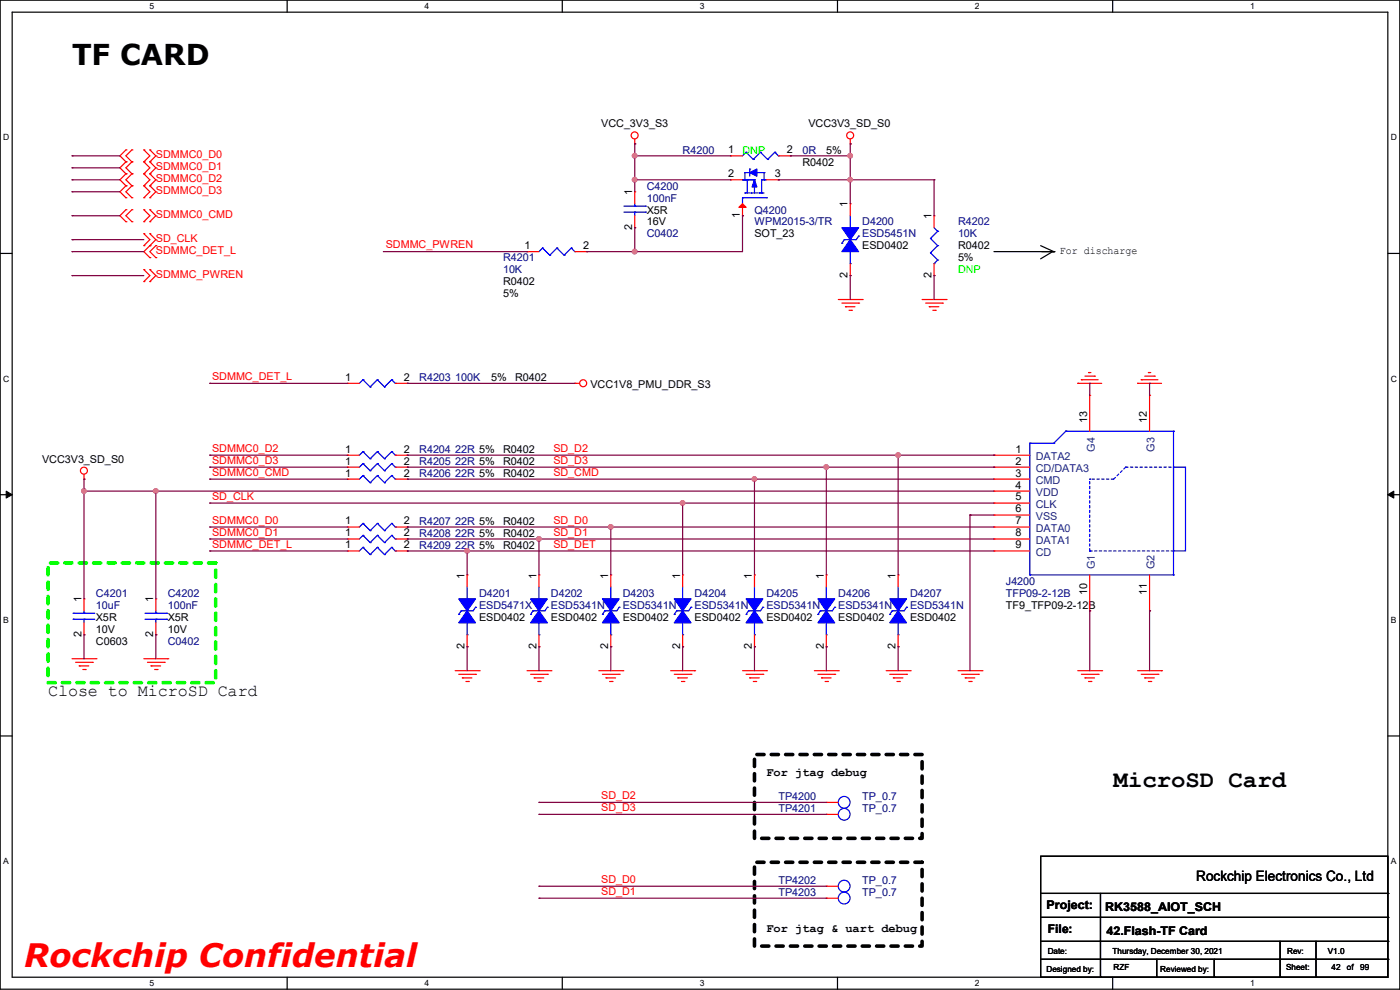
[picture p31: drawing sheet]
<svg xmlns="http://www.w3.org/2000/svg" width="297mm" height="210mm" viewBox="0 0 297 210" stroke-linecap="round" stroke-linejoin="round" font-family="sans-serif">
<defs><g id="words">
<text font-size="6.9" fill="#f00" x="5.1" y="205.1">Rockchip Confidential</text>
<text font-size="6.1" x="15.3" y="13.8">TF CARD</text>
<text font-size="5.1" x="236.3" y="166.9">MicroSD Card</text>
<text font-size="3.6" x="10.2" y="147.6">Close to MicroSD Card</text>
<text font-size="3" x="253.8" y="186.9">Rockchip Electronics Co., Ltd</text>
<g font-size="2.5">
<text x="162.6" y="164.7">For jtag debug</text>
<text x="162.6" y="197.7">For jtag &amp; uart debug</text>
<text x="222" y="192.9">Project:</text>
<text x="222.3" y="198">File:</text>
<text x="234.5" y="193.2">RK3588_AIOT_SCH</text>
<text x="234.7" y="198.2">42.Flash-TF Card</text>
</g>
<g font-size="2.3">
<text x="127.6" y="27">VCC_3V3_S3</text>
<text x="171.5" y="27">VCC3V3_SD_S0</text>
<text x="154.5" y="32.5">1</text>
<text x="166.9" y="32.5">2</text>
<text x="170.2" y="35.1">R0402</text>
<text x="175.3" y="32.6">5%</text>
<text x="134.1" y="41.4" transform="rotate(-90 134.1 41.4)">1</text>
<text x="154.5" y="37.6">2</text>
<text x="164.4" y="37.6">3</text>
<text x="137.2" y="45.3">X5R</text>
<text x="137.2" y="47.8">16V</text>
<text x="157" y="46.3" transform="rotate(-90 157 46.3)">1</text>
<text x="179.8" y="44" transform="rotate(-90 179.8 44)">1</text>
<text x="197.6" y="46.5" transform="rotate(-90 197.6 46.5)">1</text>
<text x="111.3" y="52.8">1</text>
<text x="123.7" y="52.8">2</text>
<text x="134.1" y="48.8" transform="rotate(-90 134.1 48.8)">2</text>
<text x="160.1" y="50.4">SOT_23</text>
<text x="182.9" y="52.9">ESD0402</text>
<text x="203.2" y="52.9">R0402</text>
<text x="224.8" y="54">For discharge</text>
<text x="179.8" y="59" transform="rotate(-90 179.8 59)">2</text>
<text x="197.6" y="59" transform="rotate(-90 197.6 59)">2</text>
<text x="203.2" y="55.5">5%</text>
<text x="106.7" y="60.5">R0402</text>
<text x="106.7" y="63.1">5%</text>
<text x="73.2" y="80.8">1</text>
<text x="85.6" y="80.8">2</text>
<text x="104.2" y="80.9">5%</text>
<text x="109.3" y="80.9">R0402</text>
<text x="125.3" y="82.4">VCC1V8_PMU_DDR_S3</text>
<text x="230.6" y="89.7" transform="rotate(-90 230.6 89.7)">13</text>
<text x="243.3" y="89.7" transform="rotate(-90 243.3 89.7)">12</text>
<text x="8.9" y="98.1">VCC3V3_SD_S0</text>
<text x="73.2" y="98.6">1</text>
<text x="73.2" y="101.1">1</text>
<text x="73.2" y="96">1</text>
<text x="85.6" y="98.6">2</text>
<text x="85.6" y="101.1">2</text>
<text x="85.6" y="96">2</text>
<text x="106.7" y="98.6">R0402</text>
<text x="106.7" y="101.2">R0402</text>
<text x="106.7" y="96.1">R0402</text>
<text x="215.4" y="98.6">2</text>
<text x="215.4" y="101.1">3</text>
<text x="215.4" y="96">1</text>
<text x="215.4" y="103.6">4</text>
<text x="215.4" y="106.2">5</text>
<text x="73.2" y="113.8">1</text>
<text x="73.2" y="111.3">1</text>
<text x="85.6" y="113.8">2</text>
<text x="85.6" y="111.3">2</text>
<text x="106.7" y="113.9">R0402</text>
<text x="106.7" y="111.3">R0402</text>
<text x="215.4" y="108.7">6</text>
<text x="215.4" y="111.3">7</text>
<text x="215.4" y="113.8">8</text>
<text x="73.2" y="116.3">1</text>
<text x="85.6" y="116.3">2</text>
<text x="106.7" y="116.4">R0402</text>
<text x="215.4" y="116.3">9</text>
<text x="98.6" y="122.7" transform="rotate(-90 98.6 122.7)">1</text>
<text x="113.8" y="122.7" transform="rotate(-90 113.8 122.7)">1</text>
<text x="129" y="122.7" transform="rotate(-90 129 122.7)">1</text>
<text x="144.3" y="122.7" transform="rotate(-90 144.3 122.7)">1</text>
<text x="159.5" y="122.7" transform="rotate(-90 159.5 122.7)">1</text>
<text x="174.8" y="122.7" transform="rotate(-90 174.8 122.7)">1</text>
<text x="190" y="122.7" transform="rotate(-90 190 122.7)">1</text>
<text x="17.3" y="127.8" transform="rotate(-90 17.3 127.8)">1</text>
<text x="20.4" y="131.7">X5R</text>
<text x="32.5" y="127.8" transform="rotate(-90 32.5 127.8)">1</text>
<text x="35.6" y="131.7">X5R</text>
<text x="101.6" y="131.7">ESD0402</text>
<text x="116.9" y="131.7">ESD0402</text>
<text x="132.1" y="131.7">ESD0402</text>
<text x="147.4" y="131.7">ESD0402</text>
<text x="162.6" y="131.7">ESD0402</text>
<text x="177.8" y="131.7">ESD0402</text>
<text x="193.1" y="131.7">ESD0402</text>
<text x="213.4" y="129.1">TF9_TFP09-2-12B</text>
<text x="230.6" y="126.3" transform="rotate(-90 230.6 126.3)">10</text>
<text x="243.3" y="126.3" transform="rotate(-90 243.3 126.3)">11</text>
<text x="17.3" y="135.2" transform="rotate(-90 17.3 135.2)">2</text>
<text x="20.4" y="136.7">C0603</text>
<text x="20.4" y="134.2">10V</text>
<text x="32.5" y="135.2" transform="rotate(-90 32.5 135.2)">2</text>
<text x="35.6" y="134.2">10V</text>
<text x="98.6" y="137.7" transform="rotate(-90 98.6 137.7)">2</text>
<text x="113.8" y="137.7" transform="rotate(-90 113.8 137.7)">2</text>
<text x="129" y="137.7" transform="rotate(-90 129 137.7)">2</text>
<text x="144.3" y="137.7" transform="rotate(-90 144.3 137.7)">2</text>
<text x="159.5" y="137.7" transform="rotate(-90 159.5 137.7)">2</text>
<text x="174.8" y="137.7" transform="rotate(-90 174.8 137.7)">2</text>
<text x="190" y="137.7" transform="rotate(-90 190 137.7)">2</text>
</g>
<g font-size="2.3" fill="#f00">
<text x="33.1" y="33.6">SDMMC0_D0</text>
<text x="33.1" y="36.2">SDMMC0_D1</text>
<text x="33.1" y="38.7">SDMMC0_D2</text>
<text x="33.1" y="41.2">SDMMC0_D3</text>
<text x="33.1" y="46.3">SDMMC0_CMD</text>
<text x="33.1" y="53.9">SDMMC_DET_L</text>
<text x="33.1" y="51.4">SD_CLK</text>
<text x="81.8" y="52.7">SDMMC_PWREN</text>
<text x="33.1" y="59">SDMMC_PWREN</text>
<text x="45" y="80.6">SDMMC_DET_L</text>
<text x="45" y="95.8">SDMMC0_D2</text>
<text x="117.4" y="95.8">SD_D2</text>
<text x="45" y="100.9">SDMMC0_CMD</text>
<text x="45" y="98.4">SDMMC0_D3</text>
<text x="117.4" y="98.4">SD_D3</text>
<text x="117.4" y="100.9">SD_CMD</text>
<text x="45" y="106">SD_CLK</text>
<text x="45" y="113.6">SDMMC0_D1</text>
<text x="45" y="111.1">SDMMC0_D0</text>
<text x="117.4" y="113.6">SD_D1</text>
<text x="117.4" y="111.1">SD_D0</text>
<text x="45" y="116.2">SDMMC_DET_L</text>
<text x="117.4" y="116.2">SD_DET</text>
<text x="127.6" y="169.5">SD_D2</text>
<text x="127.6" y="172">SD_D3</text>
<text x="127.6" y="187.3">SD_D0</text>
<text x="127.6" y="189.8">SD_D1</text>
</g>
<g font-size="2.3" fill="#000080">
<text x="144.8" y="32.6">R4200</text>
<text x="170.2" y="32.6">0R</text>
<text x="137.2" y="40.2">C4200</text>
<text x="137.2" y="42.8">100nF</text>
<text x="160.1" y="45.3">Q4200</text>
<text x="160.1" y="47.8">WPM2015-3/TR</text>
<text x="182.9" y="47.8">D4200</text>
<text x="203.2" y="47.8">R4202</text>
<text x="137.2" y="50.4">C0402</text>
<text x="182.9" y="50.4">ESD5451N</text>
<text x="203.2" y="50.4">10K</text>
<text x="106.7" y="55.5">R4201</text>
<text x="106.7" y="58">10K</text>
<text x="88.9" y="80.9">R4203 100K</text>
<text x="88.9" y="98.6">R4205 22R 5%</text>
<text x="88.9" y="101.2">R4206 22R 5%</text>
<text x="88.9" y="96.1">R4204 22R 5%</text>
<text x="88.9" y="113.9">R4208 22R 5%</text>
<text x="88.9" y="111.3">R4207 22R 5%</text>
<text x="88.9" y="116.4">R4209 22R 5%</text>
<text x="213.4" y="124">J4200</text>
<text x="20.4" y="126.6">C4201</text>
<text x="20.4" y="129.1">10uF</text>
<text x="35.6" y="126.6">C4202</text>
<text x="35.6" y="129.1">100nF</text>
<text x="101.6" y="126.6">D4201</text>
<text x="101.6" y="129.1">ESD5471X</text>
<text x="116.9" y="126.6">D4202</text>
<text x="116.9" y="129.1">ESD5341N</text>
<text x="132.1" y="126.6">D4203</text>
<text x="132.1" y="129.1">ESD5341N</text>
<text x="147.4" y="126.6">D4204</text>
<text x="147.4" y="129.1">ESD5341N</text>
<text x="162.6" y="126.6">D4205</text>
<text x="162.6" y="129.1">ESD5341N</text>
<text x="177.8" y="126.6">D4206</text>
<text x="177.8" y="129.1">ESD5341N</text>
<text x="193.1" y="126.6">D4207</text>
<text x="193.1" y="129.1">ESD5341N</text>
<text x="213.4" y="126.6">TFP09-2-12B</text>
<text x="35.6" y="136.7">C0402</text>
<text x="165.1" y="172.3">TP4201</text>
<text x="165.1" y="169.8">TP4200</text>
<text x="182.9" y="172.3">TP_0.7</text>
<text x="182.9" y="169.8">TP_0.7</text>
<text x="165.1" y="187.5">TP4202</text>
<text x="165.1" y="190.1">TP4203</text>
<text x="182.9" y="187.5">TP_0.7</text>
<text x="182.9" y="190.1">TP_0.7</text>
</g>
<g font-size="2.3" fill="#0f0">
<text x="157.5" y="32.6">DNP</text>
<text x="203.2" y="58">DNP</text>
</g>
<g font-size="2.3" fill="#004080">
<text x="232.2" y="95.8" transform="rotate(-90 232.2 95.8)">G4</text>
<text x="244.9" y="95.8" transform="rotate(-90 244.9 95.8)">G3</text>
<text x="219.8" y="100.2">CD/DATA3</text>
<text x="219.8" y="97.6">DATA2</text>
<text x="219.8" y="102.7">CMD</text>
<text x="219.8" y="105.2">VDD</text>
<text x="219.8" y="107.8">CLK</text>
<text x="219.8" y="110.3">VSS</text>
<text x="219.8" y="112.9">DATA0</text>
<text x="219.8" y="115.4">DATA1</text>
<text x="219.8" y="117.9">CD</text>
<text x="232.2" y="120.7" transform="rotate(-90 232.2 120.7)">G1</text>
<text x="244.9" y="120.7" transform="rotate(-90 244.9 120.7)">G2</text>
</g>
<g font-size="1.8">
<text x="31.7" y="1.9">5</text>
<text x="90.1" y="1.9">4</text>
<text x="148.5" y="1.9">3</text>
<text x="206.8" y="1.9">2</text>
<text x="265.2" y="1.9">1</text>
<text x=".7" y="29.8">D</text>
<text x="295.1" y="29.8">D</text>
<text x=".7" y="80.9">C</text>
<text x="295.1" y="80.9">C</text>
<text x=".7" y="132.1">B</text>
<text x="295.1" y="132.1">B</text>
<text x=".7" y="183.3">A</text>
<text x="295.1" y="183.3">A</text>
<text x="222.3" y="202.3">Date:</text>
<text x="236" y="202.3">Thursday, December 30, 2021</text>
<text x="273.1" y="202.3">Rev:</text>
<text x="281.7" y="202.3">V1.0</text>
<text x="31.7" y="209.2">5</text>
<text x="90.1" y="209.2">4</text>
<text x="148.5" y="209.2">3</text>
<text x="206.8" y="209.2">2</text>
<text x="222" y="206.1">Designed by:</text>
<text x="236.3" y="205.9">RZF</text>
<text x="246.2" y="206.1">Reviewed by:</text>
<text x="265.2" y="209.2">1</text>
<text x="272.8" y="205.9">Sheet:</text>
<text x="282.5" y="205.9">42</text>
<text x="285.7" y="205.9">of</text>
<text x="288.6" y="205.9">99</text>
</g>
</g></defs>
<path d="M0 0h297v209.8h-297zM2.6 2.6h291.8v204.7h-291.8z" fill="none" stroke="#000" stroke-width=".25"/>
<g fill="#fff">
<path d="M31.7 .3h1v2h-1z"/>
<path d="M31.7 207.6h1v1.9h-1z"/>
</g>
<path d="M60.9 0v2.6M60.9 207.3v2.5" fill="none" stroke="#000" stroke-width=".25"/>
<g fill="#fff">
<path d="M90.1 .3h1v2h-1z"/>
<path d="M90.1 207.6h1v1.9h-1z"/>
</g>
<path d="M119.3 0v2.6M119.3 207.3v2.5" fill="none" stroke="#000" stroke-width=".25"/>
<g fill="#fff">
<path d="M148.5 .3h.9v2h-.9z"/>
<path d="M148.5 207.6h.9v1.9h-.9z"/>
</g>
<path d="M177.7 0v2.6M177.7 207.3v2.5" fill="none" stroke="#000" stroke-width=".25"/>
<g fill="#fff">
<path d="M206.8 .3h1v2h-1z"/>
<path d="M206.8 207.6h1v1.9h-1z"/>
</g>
<path d="M236.1 0v2.6M236.1 207.3v2.5" fill="none" stroke="#000" stroke-width=".25"/>
<g fill="#fff">
<path d="M265.2 .3h1v2h-1z"/>
<path d="M265.2 207.6h1v1.9h-1z"/>
<path d="M.7 28.2h1.2v1.9h-1.2z"/>
<path d="M295.1 28.2h1.2v1.9h-1.2z"/>
<path d="M.7 79.3h1.2v2h-1.2z"/>
<path d="M295.1 79.3h1.2v2h-1.2z"/>
</g>
<path d="M0 53.8h2.6M294.4 53.8h2.6" fill="none" stroke="#000" stroke-width=".25"/>
<g fill="#fff">
<path d="M.7 130.5h1.2v2h-1.2z"/>
<path d="M295.1 130.5h1.1v2h-1.1z"/>
</g>
<path d="M0 104.9h2.6M294.4 104.9h2.6" fill="none" stroke="#000" stroke-width=".25"/>
<path d="M1.3 104.2l1.3 .7-1.3 .8zM294.4 104.9l1.3-.7v1.5z" fill="#000" stroke="#000" stroke-width=".21"/>
<g fill="#fff">
<path d="M.7 181.7h1.2v2h-1.2z"/>
<path d="M295.1 181.7h1.1v2h-1.1z"/>
</g>
<g fill="none" stroke="#000" stroke-width=".25">
<path d="M210.9 53.4h12.7M220.8 52.1l2.8 1.3M223.3 53.4h.1M223.3 53.4l-2.5 1.5M223.6 53.4h.1M0 156.1h2.6M294.4 156.1h2.6M220.8 181.7h73.6v25.6h-73.6zM220.8 189.5h73.6M220.8 194.6h73.6M220.8 199.7h73.6M233.5 189.5v17.8"/>
<path d="M271.6 199.7v7.6M279.2 199.7v7.6M294.4 189.5h.1M294.4 194.6h.1M294.4 199.7h.1M220.8 203.5h73.6M233.5 207.3h.1M245.4 207.3h.1M245.4 203.5v3.8M257.6 207.3h.1M257.6 203.5v3.8M271.6 207.3h.1"/>
<path d="M279.2 207.3h.1M294.4 203.5h.1"/>
</g>
<path d="M10.2 119.4h35.6v25.4h-35.6z" fill="none" stroke="#0f0" stroke-width=".76" stroke-dasharray="1.5 1.5"/>
<path d="M160.1 160.1h35.5v17.7h-35.5zM160.1 182.9h35.5v17.8h-35.5z" fill="none" stroke="#000" stroke-width=".76" stroke-dasharray="1.5 1.5"/>
<g fill="none" stroke="#f00" stroke-width=".25">
<path d="M26.7 31.8h.1M26.7 34.3h.1M26.7 36.9h.1M26.7 39.4h.1M26.7 31.8l-1.3 1.3 1.3 1.2M26.7 39.4l-1.3 1.3 1.3 1.3M26.7 34.3l-1.3 1.3 1.3 1.3M26.7 36.9l-1.3 1.2 1.3 1.3M28 34.3h.1M28 31.8h.1M28 36.9h.1M28 39.4h.1"/>
<path d="M28 31.8l-1.3 1.3 1.3 1.2M28 36.9l-1.3 1.2 1.3 1.3M28 34.3l-1.3 1.3 1.3 1.3M28 39.4l-1.3 1.3 1.3 1.3M30.5 34.3h.1M30.5 31.8h.1M30.5 36.9h.1M30.5 39.4h.1M30.5 36.9l1.3 1.2-1.3 1.3M30.5 31.8l1.3 1.3-1.3 1.2M30.5 39.4l1.3 1.3-1.3 1.3M30.5 34.3l1.3 1.3-1.3 1.3"/>
<path d="M31.8 34.3h.1M31.8 31.8h.1M31.8 36.9h.1M31.8 39.4h.1M31.8 39.4l1.3 1.3-1.3 1.3M31.8 31.8l1.3 1.3-1.3 1.2M31.8 34.3l1.3 1.3-1.3 1.3M31.8 36.9l1.3 1.2-1.3 1.3M134.7 30.5h.1M134.7 29.5v1M155 33.1h.1M155 38.1h.1"/>
<path d="M155 33.1h2.5M155 38.1h2.5M162.6 38.1h2.5M165.1 38.1h.1M165.1 33.1h2.6M167.7 33.1h.1M180.4 30.5h.1M180.4 29.5v1M26.7 44.5h.1M26.7 47h.1M26.7 42h.1M26.7 44.5l-1.3 1.3 1.3 1.2"/>
<path d="M28 47h.1M28 44.5h.1M28 42h.1M28 44.5l-1.3 1.3 1.3 1.2M30.5 47h.1M30.5 44.5h.1M30.5 52.1h.1M30.5 49.6h.1M30.5 42h.1M30.5 59.7h.1M30.5 57.2h.1M30.5 49.6l1.3 1.2-1.3 1.3"/>
<path d="M30.5 44.5l1.3 1.3-1.3 1.2M30.5 57.2l1.3 1.3-1.3 1.2M31.8 52.1h.1M31.8 54.7h.1M31.8 47h.1M31.8 44.5h.1M31.8 49.6h.1M31.8 42h.1M31.8 59.7h.1M31.8 57.2h.1M31.8 49.6l1.3 1.2-2.6 2.6 1.3 1.3M31.8 44.5l1.3 1.3-1.3 1.2"/>
<path d="M31.8 57.2l1.3 1.3-1.3 1.2M33.1 54.7h.1M33.1 52.1h.1M33.1 52.1l-1.3 1.3 1.3 1.3M111.8 53.4h.1M111.8 53.4h2.5M122 53.4h2.5M124.5 53.4h.1M134.7 40.7h.1M134.7 48.3h.1M134.7 40.7v2.5M134.7 45.8v2.5"/>
<path d="M157.5 45.8h.1M157.5 43.2v2.6M180.4 43.2h.1M180.4 58.5h.1M180.4 43.2v2.6M180.4 55.9v2.6M198.2 45.8h.1M198.2 58.5h.1M198.2 45.8v2.5M198.2 55.9v2.6M177.8 63.5h5.1M178.6 64.3h3.6"/>
<path d="M179.4 65.1h.1M179.4 65.1h2M180.1 65.8h.5M180.6 65.8h.1M182.2 64.3h.1M182.9 63.5h.1M195.6 63.5h5.1M196.4 64.3h3.5M197.1 65.1h.1M197.1 65.1h2.1M197.9 65.8h.5M198.4 65.8h.1"/>
<path d="M199.9 64.3h.1M200.7 63.5h.1M230.2 79.8h2M230.9 79h.1M230.9 79h.5M232.2 79.8h.1M242.9 79.8h2M243.6 79h.1M243.6 79h.5M244.9 79.8h.1M73.7 81.3h.1M73.7 99.1h.1"/>
<path d="M73.7 96.6h.1M73.7 81.3h2.5M73.7 99.1h2.5M73.7 96.6h2.5M83.9 81.3h2.5M83.9 99.1h2.5M83.9 96.6h2.5M86.4 81.3h.1M86.4 99.1h.1M86.4 96.6h.1M122 81.3h.1M122 81.3h1"/>
<path d="M210.9 99.1h.1M210.9 96.6h.1M210.9 99.1h7.6M210.9 96.6h7.6M228.6 81.3h.1M228.6 81.3h5.1M229.4 80.6h.1M229.4 80.6h3.6M231.2 83.9h.1M231.2 83.9v7.6M241.3 81.3h.1M241.3 81.3h5.1"/>
<path d="M242.1 80.6h.1M242.1 80.6h3.6M243.9 83.9h.1M243.9 83.9v7.6M17.8 101.6h.1M17.8 100.6v1M73.7 114.3h.1M73.7 116.9h.1M73.7 111.8h.1M73.7 101.6h.1M73.7 114.3h2.5M73.7 116.9h2.5"/>
<path d="M73.7 111.8h2.5M73.7 101.6h2.5M83.9 114.3h2.5M83.9 116.9h2.5M83.9 111.8h2.5M83.9 101.6h2.5M86.4 114.3h.1M86.4 116.9h.1M86.4 111.8h.1M86.4 101.6h.1M210.9 101.6h.1M210.9 104.2h.1"/>
<path d="M210.9 106.7h.1M210.9 109.3h.1M210.9 111.8h.1M210.9 114.3h.1M210.9 116.9h.1M210.9 114.3h7.6M210.9 116.9h7.6M210.9 111.8h7.6M210.9 101.6h7.6M210.9 104.2h7.6M210.9 106.7h7.6M210.9 109.3h7.6"/>
<path d="M15.3 139.7h5.1M17.8 127h.1M17.8 134.7h.1M17.8 127v2.6M17.8 132.1v2.6M20.4 139.7h.1M30.5 139.7h5.1M33.1 127h.1M33.1 134.7h.1M33.1 127v2.6M33.1 132.1v2.6M35.6 139.7h.1"/>
<path d="M99.1 122h.1M99.1 137.2h.1M99.1 122v2.5M99.1 134.7v2.5M114.3 122h.1M114.3 137.2h.1M114.3 122v2.5M114.3 134.7v2.5M129.6 122h.1M129.6 137.2h.1M129.6 122v2.5M129.6 134.7v2.5"/>
<path d="M144.8 122h.1M144.8 137.2h.1M144.8 122v2.5M144.8 134.7v2.5M160.1 122h.1M160.1 137.2h.1M160.1 122v2.5M160.1 134.7v2.5M175.3 122h.1M175.3 137.2h.1M175.3 122v2.5M175.3 134.7v2.5"/>
<path d="M190.5 122h.1M190.5 137.2h.1M190.5 122v2.5M190.5 134.7v2.5M231.2 129.6h.1M231.2 122v7.6M243.9 129.6h.1M243.9 122v7.6M16 140.5h3.6M16.8 141.3h.1M16.8 141.3h2M17.6 142h.5"/>
<path d="M18.1 142h.1M19.6 140.5h.1M31.3 140.5h3.5M32 141.3h.1M32 141.3h2.1M32.8 142h.5M33.3 142h.1M34.8 140.5h.1M96.6 142.3h5M97.3 143h3.6M98.1 143.8h.1M98.1 143.8h2"/>
<path d="M98.8 144.6h.6M99.4 144.6h.1M100.9 143h.1M101.6 142.3h.1M111.8 142.3h5.1M112.6 143h3.5M113.3 143.8h.1M113.3 143.8h2.1M114.1 144.6h.5M114.6 144.6h.1M116.1 143h.1M116.9 142.3h.1"/>
<path d="M127 142.3h5.1M127.8 143h3.6M128.6 143.8h.1M128.6 143.8h2M129.3 144.6h.5M129.8 144.6h.1M131.4 143h.1M132.1 142.3h.1M142.3 142.3h5.1M143 143h3.6M143.8 143.8h.1M143.8 143.8h2"/>
<path d="M144.6 144.6h.5M145.1 144.6h.1M146.6 143h.1M147.4 142.3h.1M157.5 142.3h5.1M158.3 143h3.5M159 143.8h.1M159 143.8h2.1M159.8 144.6h.5M160.3 144.6h.1M161.8 143h.1M162.6 142.3h.1"/>
<path d="M172.8 142.3h5M173.5 143h3.6M174.3 143.8h.1M174.3 143.8h2M175 144.6h.6M175.6 144.6h.1M177.1 143h.1M177.8 142.3h.1M188 142.3h5.1M188.8 143h3.5M189.5 143.8h.1M189.5 143.8h2.1"/>
<path d="M190.3 144.6h.5M190.8 144.6h.1M192.3 143h.1M193.1 142.3h.1M203.2 142.3h5.1M204 143h3.6M204.8 143.8h.1M204.8 143.8h2M205.5 144.6h.5M206 144.6h.1M207.6 143h.1M208.3 142.3h.1"/>
<path d="M228.6 142.3h5.1M229.4 143h3.6M230.2 143.8h.1M230.2 143.8h2M230.9 144.6h.5M231.4 144.6h.1M233 143h.1M233.7 142.3h.1M241.3 142.3h5.1M242.1 143h3.6M242.9 143.8h.1M242.9 143.8h2"/>
<path d="M243.6 144.6h.5M244.1 144.6h.1M245.7 143h.1M246.4 142.3h.1M175.3 172.8h.1M175.3 170.2h.1M175.3 172.8h2.5M175.3 170.2h2.5M175.3 188h.1M175.3 190.5h.1M175.3 188h2.5M175.3 190.5h2.5"/>
<circle cx="134.6" cy="28.7" r=".74"/>
<circle cx="180.4" cy="28.7" r=".74"/>
<circle cx="17.8" cy="99.8" r=".74"/>
<circle cx="123.7" cy="81.3" r=".74"/>
</g>
<g fill="none" stroke="#00f" stroke-width=".25">
<path d="M157.5 38.1h.1M157.5 38.1h2.6M158 36.6h.1M158 38.1h.1M158 36.6h1M158 36.6v1.5M158.3 32.3h.1M158.3 32.3l-.8 .8M158.3 32.3l1.5 1.5M158.5 38.1h.1M158.5 38.1v2.8M159 35.9h.1"/>
<path d="M159 35.9v1.5M159.8 33.8h.1M160.1 38.1h.1M160.1 39.4h.1M160.1 38.1v1.1M160.1 39.4v1.5M160.6 36.6h.1M160.6 36.6h1.5M161.3 32.3h.1M161.3 32.3l-1.5 1.5M161.3 32.3l1.6 1.5M161.6 38.1h.1"/>
<path d="M161.6 38.1h1M161.6 38.1v2.8M162.1 38.1h.1M162.1 36.6h.1M162.1 36.6v1.5M162.9 33.8h.1M164.4 32.3h.1M164.4 32.3l-1.5 1.5M164.4 32.3l.7 .8M165.1 33.1h.1M115.1 52.6h.1M115.1 52.6l-.8 .8"/>
<path d="M115.1 52.6l1.5 1.5M116.6 54.1h.1M118.2 52.6h.1M118.2 52.6l-1.6 1.5M118.2 52.6l1.5 1.5M119.7 54.1h.1M121.2 52.6h.1M121.2 52.6l-1.5 1.5M121.2 52.6l.8 .8M122 53.4h.1M132.4 45h4.5M132.4 43.7h4.5"/>
<path d="M134.7 43.7h.1M134.7 45h.1M134.7 43.2v.5M134.7 45v.8M136.9 45h.1M136.9 43.7h.1M157.5 42h.1M157.5 42v1.2M157.5 42h5.1M158 40.9h.1M158 40.9h1M159.3 40.9h.1"/>
<path d="M159.3 40.9h1.5M161.1 40.9h.1M161.1 40.9h1M161.6 40.9h.1M162.6 42h.1M178.6 51.6h.1M179.1 50.8h.1M179.1 50.8l-.5 .8M180.4 48.3h.1M180.4 55.9h.1M180.4 45.8v2.5M180.4 53.4v2.5"/>
<path d="M182.2 50.1h.1M182.2 50.1l-.5 .7h-2.6M197.4 50.6h.1M197.4 53.6h.1M197.4 50.6l1.5 1.5M197.4 53.6l1.5 1.6M198.2 55.9h.1M198.2 48.3l.7 .8M198.9 49.1h.1M198.9 52.1h.1M198.9 55.2h.1M198.9 49.1l-1.5 1.5"/>
<path d="M198.9 52.1l-1.5 1.5M198.9 55.2l-.7 .7M77 80.6h.1M77 98.3h.1M77 95.8h.1M77 80.6l-.8 .7M77 80.6l1.5 1.5M77 98.3l-.8 .8M77 98.3l1.5 1.6M77 95.8l-.8 .8M77 95.8l1.5 1.5M78.5 82.1h.1"/>
<path d="M78.5 99.9h.1M78.5 97.3h.1M80.1 80.6h.1M80.1 98.3h.1M80.1 95.8h.1M80.1 80.6l-1.6 1.5M80.1 80.6l1.5 1.5M80.1 98.3l-1.6 1.6M80.1 98.3l1.5 1.6M80.1 95.8l-1.6 1.5M80.1 95.8l1.5 1.5M81.6 82.1h.1"/>
<path d="M81.6 99.9h.1M81.6 97.3h.1M83.1 80.6h.1M83.1 98.3h.1M83.1 95.8h.1M83.1 80.6l-1.5 1.5M83.1 80.6l.8 .7M83.1 98.3l-1.5 1.6M83.1 98.3l.8 .8M83.1 95.8l-1.5 1.5M83.1 95.8l.8 .8M83.9 81.3h.1"/>
<path d="M83.9 99.1h.1M83.9 96.6h.1M218.5 94h.1M218.5 94v28M218.5 94h5.1M223.6 94h.1M226.1 91.5h.1M226.1 91.5h22.9M226.1 91.5l-2.5 2.5M249 99.1h2.5v17.8h-2.5zM249 91.5h.1M249 91.5v30.5"/>
<path d="M77 113.6h.1M77 116.1h.1M77 111h.1M77 100.9h.1M77 113.6l-.8 .7M77 113.6l1.5 1.5M77 116.1l-.8 .8M77 116.1l1.5 1.5M77 111l-.8 .8M77 111l1.5 1.6M77 100.9l-.8 .7M77 100.9l1.5 1.5"/>
<path d="M78.5 115.1h.1M78.5 117.6h.1M78.5 112.6h.1M78.5 102.4h.1M80.1 113.6h.1M80.1 116.1h.1M80.1 111h.1M80.1 100.9h.1M80.1 113.6l-1.6 1.5M80.1 113.6l1.5 1.5M80.1 116.1l-1.6 1.5M80.1 116.1l1.5 1.5"/>
<path d="M80.1 111l-1.6 1.6M80.1 111l1.5 1.6M80.1 100.9l-1.6 1.5M80.1 100.9l1.5 1.5M81.6 115.1h.1M81.6 117.6h.1M81.6 112.6h.1M81.6 102.4h.1M83.1 113.6h.1M83.1 116.1h.1M83.1 111h.1M83.1 100.9h.1"/>
<path d="M83.1 113.6l-1.5 1.5M83.1 113.6l.8 .7M83.1 116.1l-1.5 1.5M83.1 116.1l.8 .8M83.1 111l-1.5 1.6M83.1 111l.8 .8M83.1 100.9l-1.5 1.5M83.1 100.9l.8 .7M83.9 114.3h.1M83.9 116.9h.1M83.9 111.8h.1M83.9 101.6h.1"/>
<path d="M15.5 131.4h.1M15.5 130.1h.1M15.5 131.4h4.6M15.5 130.1h4.6M17.8 130.1h.1M17.8 131.4h.1M17.8 129.6v.5M17.8 131.4v.7M30.8 131.4h4.5M30.8 130.1h4.5M33.1 130.1h.1M33.1 131.4h.1"/>
<path d="M33.1 129.6v.5M33.1 131.4v.7M35.3 131.4h.1M35.3 130.1h.1M97.3 130.3h.1M97.8 129.6h.1M97.8 129.6l-.5 .7M99.1 127h.1M99.1 134.7h.1M99.1 124.5v2.5M99.1 132.1v2.6M100.9 128.8h.1"/>
<path d="M100.9 128.8l-.5 .8h-2.6M112.6 130.3h.1M113.1 129.6h.1M113.1 129.6l-.5 .7M114.3 127h.1M114.3 134.7h.1M114.3 124.5v2.5M114.3 132.1v2.6M116.1 128.8h.1M116.1 128.8l-.5 .8h-2.5M127.8 130.3h.1M128.3 129.6h.1"/>
<path d="M128.3 129.6l-.5 .7M129.6 127h.1M129.6 134.7h.1M129.6 124.5v2.5M129.6 132.1v2.6M131.4 128.8h.1M131.4 128.8l-.5 .8h-2.6M143 130.3h.1M143.6 129.6h.1M143.6 129.6l-.6 .7M144.8 127h.1M144.8 134.7h.1"/>
<path d="M144.8 124.5v2.5M144.8 132.1v2.6M146.6 128.8h.1M146.6 128.8l-.5 .8h-2.5M158.3 130.3h.1M158.8 129.6h.1M158.8 129.6l-.5 .7M160.1 127h.1M160.1 134.7h.1M160.1 124.5v2.5M160.1 132.1v2.6M161.8 128.8h.1"/>
<path d="M161.8 128.8l-.5 .8h-2.5M173.5 130.3h.1M174 129.6h.1M174 129.6l-.5 .7M175.3 127h.1M175.3 134.7h.1M175.3 124.5v2.5M175.3 132.1v2.6M177.1 128.8h.1M177.1 128.8l-.5 .8h-2.6M188.8 130.3h.1M189.3 129.6h.1"/>
<path d="M189.3 129.6l-.5 .7M190.5 127h.1M190.5 134.7h.1M190.5 124.5v2.5M190.5 132.1v2.6M192.3 128.8h.1M192.3 128.8l-.5 .8h-2.5M218.5 122h.1M218.5 122h30.5M249 122h.1"/>
<circle cx="179.1" cy="170.2" r="1.25"/>
<circle cx="179.1" cy="172.7" r="1.25"/>
<circle cx="179.1" cy="188" r="1.25"/>
<circle cx="179.1" cy="190.5" r="1.25"/>
</g>
<g fill="#00f" stroke="#00f" stroke-width=".25">
<path d="M160.1 38.1l.5 1.6h-1z"/>
<path d="M159 36.6l1.6-.7v1.5z"/>
<path d="M158.3 127h3.5l-1.7 2.6z" fill-rule="evenodd"/>
<path d="M160.1 129.6l1.7 2.5h-3.5z" fill-rule="evenodd"/>
<path d="M127.8 127h3.6l-1.8 2.6z" fill-rule="evenodd"/>
<path d="M129.6 129.6l1.8 2.5h-3.6z" fill-rule="evenodd"/>
<path d="M97.3 127h3.6l-1.8 2.6z" fill-rule="evenodd"/>
<path d="M99.1 129.6l1.8 2.5h-3.6z" fill-rule="evenodd"/>
<path d="M173.5 127h3.6l-1.8 2.6z" fill-rule="evenodd"/>
<path d="M175.3 129.6l1.8 2.5h-3.6z" fill-rule="evenodd"/>
<path d="M188.8 127h3.5l-1.8 2.6z" fill-rule="evenodd"/>
<path d="M190.5 129.6l1.8 2.5h-3.5z" fill-rule="evenodd"/>
<path d="M178.6 48.3h3.6l-1.8 2.5z" fill-rule="evenodd"/>
<path d="M180.4 50.8l1.8 2.6h-3.6z" fill-rule="evenodd"/>
<path d="M112.6 127h3.5l-1.8 2.6z" fill-rule="evenodd"/>
<path d="M114.3 129.6l1.8 2.5h-3.5z" fill-rule="evenodd"/>
<path d="M143 127h3.6l-1.8 2.6z" fill-rule="evenodd"/>
<path d="M144.8 129.6l1.8 2.5h-3.6z" fill-rule="evenodd"/>
</g>
<path d="M156.8 44l.7-.8 .8 .8z" fill="#f00" stroke="#f00" stroke-width=".25"/>
<path d="M238.8 99.1h.1M238.8 99.1h10.2M249 99.1h.1M231.2 116.9h.1M231.2 116.9v-15.3M231.2 101.6h.1M236.3 101.6l2.5-2.5M236.3 101.6h-5.1M249 116.9h-17.8" fill="none" stroke="#00f" stroke-width=".25" stroke-dasharray=".5 .5"/>
<g fill="none" stroke="#800040" stroke-width=".25">
<path d="M15.3 33.1h.1M15.3 35.6h.1M15.3 38.1h.1M15.3 33.1h10.1M15.3 35.6h10.1M15.3 38.1h10.1M134.7 33.1h.1M134.7 30.5h.1M134.7 38.1h.1M134.7 33.1h20.3M134.7 38.1h20.3M134.7 30.5v10.2"/>
<path d="M165.1 38.1h.1M165.1 38.1h33.1M167.7 33.1h.1M167.7 33.1h12.7M180.4 33.1h.1M180.4 38.1h.1M180.4 30.5h.1M180.4 30.5v12.7M198.2 38.1h.1M198.2 38.1v7.7M15.3 45.8h.1M15.3 50.8h.1"/>
<path d="M15.3 53.4h.1M15.3 40.7h.1M15.3 58.5h.1M15.3 45.8h10.1M15.3 50.8h15.2M15.3 53.4h15.2M15.3 40.7h10.1M15.3 58.5h15.2M81.3 53.4h30.5M111.8 53.4h.1M124.5 53.4h.1M134.7 53.4h.1"/>
<path d="M134.7 48.3h.1M134.7 48.3v5.1M157.5 45.8h.1M157.5 45.8v7.6h-33M180.4 58.5h.1M180.4 58.5v5M198.2 58.5h.1M198.2 58.5v5M44.5 96.6h.1M44.5 99.1h.1M44.5 81.3h.1M44.5 99.1h29.2"/>
<path d="M44.5 96.6h29.2M44.5 81.3h29.2M86.4 99.1h.1M86.4 96.6h.1M86.4 81.3h.1M86.4 99.1h124.5M86.4 96.6h124.5M86.4 81.3h35.6M175.3 99.1h.1M175.3 99.1v22.9M190.5 96.6h.1M190.5 96.6v25.4"/>
<path d="M210.9 96.6h.1M210.9 99.1h.1M231.2 81.3h.1M231.2 81.3v2.6M243.9 81.3h.1M243.9 81.3v2.6M17.8 104.2h.1M17.8 101.6h.1M17.8 104.2h193.1M17.8 101.6v25.4M33.1 104.2h.1M33.1 104.2v22.8"/>
<path d="M44.5 101.6h.1M44.5 106.7h.1M44.5 114.3h.1M44.5 116.9h.1M44.5 111.8h.1M44.5 101.6h29.2M44.5 106.7h166.4M44.5 114.3h29.2M44.5 116.9h29.2M44.5 111.8h29.2M86.4 101.6h.1M86.4 116.9h.1"/>
<path d="M86.4 111.8h.1M86.4 114.3h.1M86.4 101.6h124.5M86.4 114.3h124.5M86.4 116.9h124.5M86.4 111.8h124.5M99.1 116.9h.1M99.1 116.9v5.1M114.3 114.3h.1M114.3 114.3v7.7M129.6 111.8h.1M129.6 111.8v10.2"/>
<path d="M144.8 106.7h.1M144.8 106.7v15.3M160.1 101.6h.1M160.1 101.6v20.4M205.8 109.3h.1M205.8 109.3h5.1M205.8 109.3v33M17.8 134.7h.1M17.8 134.7v5M33.1 134.7h.1M33.1 134.7v5M99.1 137.2h.1"/>
<path d="M99.1 137.2v5.1M114.3 137.2h.1M114.3 137.2v5.1M129.6 137.2h.1M129.6 137.2v5.1M144.8 137.2h.1M144.8 137.2v5.1M160.1 137.2h.1M160.1 137.2v5.1M175.3 137.2h.1M175.3 137.2v5.1M190.5 137.2h.1"/>
<path d="M190.5 137.2v5.1M231.2 129.6h.1M231.2 129.6v12.7M243.9 129.6h.1M243.9 129.6v12.7M114.3 170.2h.1M114.3 172.8h.1M114.3 170.2h61M114.3 172.8h61M114.3 188h.1M114.3 190.5h.1M114.3 188h61"/>
<path d="M114.3 190.5h61"/>
</g>
<g fill="#f0f" stroke="#f0f" stroke-width=".25">
<circle cx="33" cy="104.2" r=".49"/>
<circle cx="175.3" cy="99.1" r=".49"/>
<circle cx="160" cy="101.6" r=".49"/>
<circle cx="114.3" cy="114.3" r=".49"/>
<circle cx="17.8" cy="104.2" r=".49"/>
<circle cx="144.8" cy="106.7" r=".49"/>
<circle cx="129.6" cy="111.8" r=".49"/>
<circle cx="99.1" cy="116.9" r=".49"/>
<circle cx="190.5" cy="96.5" r=".49"/>
<circle cx="134.6" cy="33" r=".49"/>
<circle cx="134.6" cy="53.4" r=".49"/>
<circle cx="134.6" cy="38.1" r=".49"/>
<circle cx="180.4" cy="33" r=".49"/>
<circle cx="180.4" cy="38.1" r=".49"/>
</g>
<use href="#words"/>
</svg>
